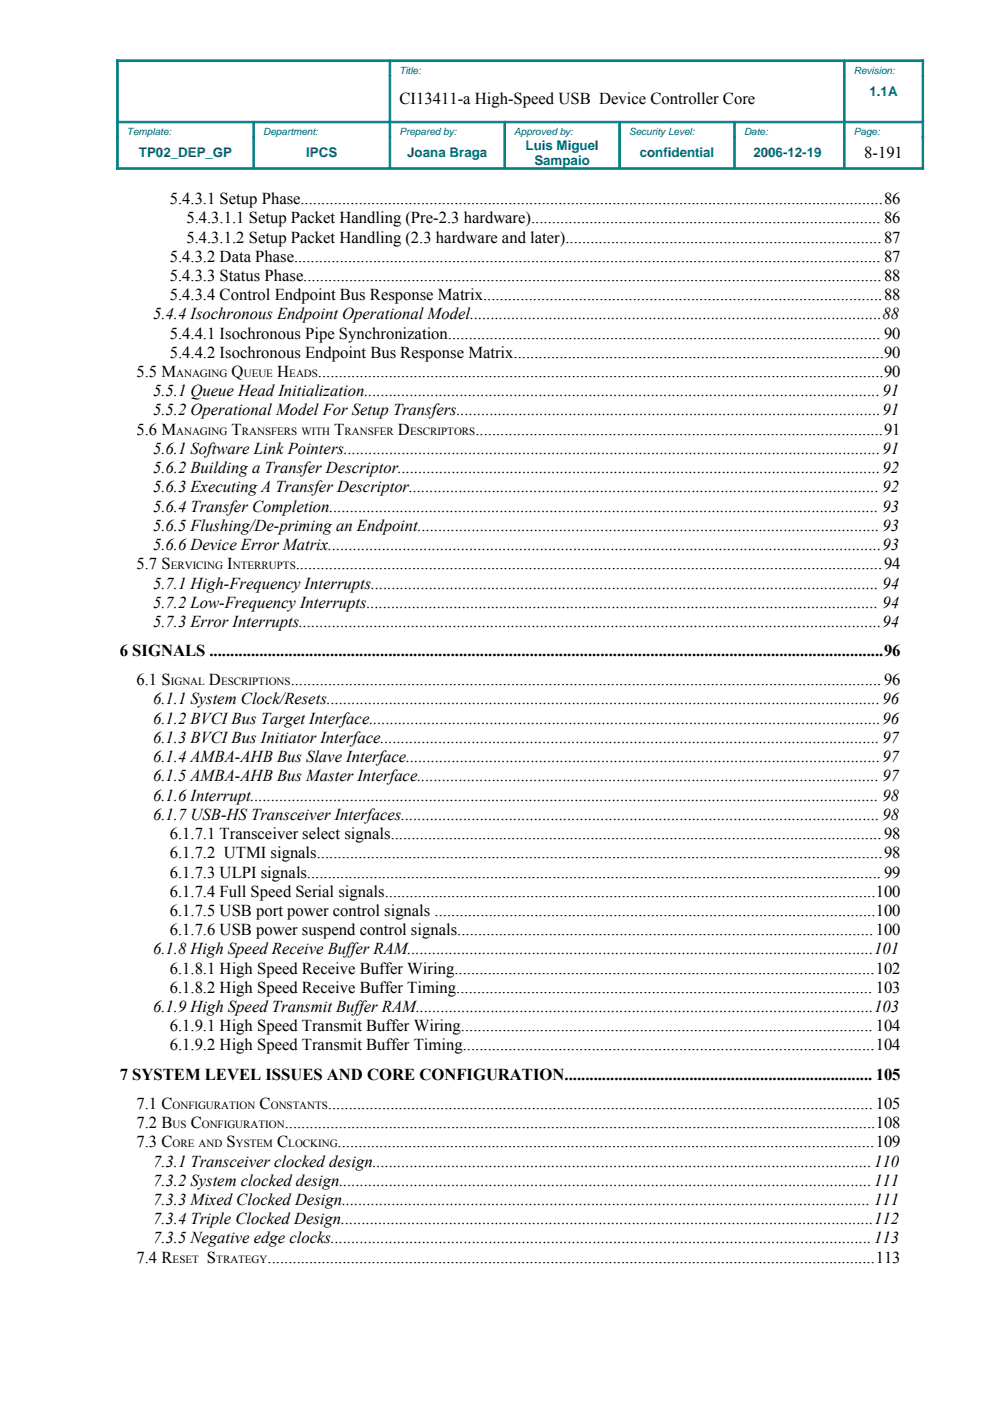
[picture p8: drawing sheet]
<svg xmlns="http://www.w3.org/2000/svg" width="210mm" height="297mm" viewBox="0 0 210 297" stroke-linecap="round" stroke-linejoin="round" font-family="sans-serif">
<defs><g id="words">
<g font-size="3.5">
<text x="84.7" y="22.2">CI13411-a High-Speed USB Device Controller Core</text>
<text x="183.2" y="33.5">8-191</text>
<text x="36" y="43.3">5.4.3.1 Setup Phase............................................................................................................................................86</text>
<text x="39.5" y="47.3">5.4.3.1.1 Setup Packet Handling (Pre-2.3 hardware).................................................................................... 86</text>
<text x="39.5" y="51.4">5.4.3.1.2 Setup Packet Handling (2.3 hardware and later)............................................................................87</text>
<text x="36" y="55.5">5.4.3.2 Data Phase............................................................................................................................................. 87</text>
<text x="36" y="59.6">5.4.3.3 Status Phase...........................................................................................................................................88</text>
<text x="36" y="63.6">5.4.3.4 Control Endpoint Bus Response Matrix................................................................................................88</text>
<text x="32.5" y="67.7">5.4.4 Isochronous Endpoint Operational Model...................................................................................................88</text>
<text x="36" y="71.8">5.4.4.1 Isochronous Pipe Synchronization........................................................................................................ 90</text>
<text x="36" y="75.9">5.4.4.2 Isochronous Endpoint Bus Response Matrix.........................................................................................90</text>
<text x="28.9" y="79.9">5.5 M</text>
<text x="49.1" y="79.9">Q</text>
<text x="58.8" y="79.9">H</text>
<text x="67.4" y="79.9">........................................................................................................................................90</text>
<text x="32.5" y="84">5.5.1 Queue Head Initialization............................................................................................................................91</text>
<text x="32.5" y="88.1">5.5.2 Operational Model For Setup Transfers......................................................................................................91</text>
<text x="28.9" y="92.2">5.6 M</text>
<text x="49.1" y="92.2">T</text>
<text x="70.9" y="92.2">T</text>
<text x="84.4" y="92.2">D</text>
<text x="100.8" y="92.2">..................................................................................................91</text>
<text x="32.5" y="96.2">5.6.1 Software Link Pointers.................................................................................................................................91</text>
<text x="32.5" y="100.3">5.6.2 Building a Transfer Descriptor....................................................................................................................92</text>
<text x="32.5" y="104.4">5.6.3 Executing A Transfer Descriptor................................................................................................................. 92</text>
<text x="32.5" y="108.5">5.6.4 Transfer Completion.................................................................................................................................... 93</text>
<text x="32.5" y="112.5">5.6.5 Flushing/De-priming an Endpoint...............................................................................................................93</text>
<text x="32.5" y="116.6">5.6.6 Device Error Matrix.....................................................................................................................................93</text>
<text x="28.9" y="120.7">5.7 S</text>
<text x="32.5" y="124.8">5.7.1 High-FrequencyInterrupts.......................................................................................................................... 94</text>
<text x="48.2" y="120.7">I</text>
<text x="62.7" y="120.7">.............................................................................................................................................94</text>
<text x="32.5" y="128.8">5.7.2 Low-Frequency Interrupts........................................................................................................................... 94</text>
<text x="32.5" y="132.9">5.7.3 Error Interrupts............................................................................................................................................94</text>
<text x="25.4" y="139.1">6 SIGNALS ..................................................................................................................................................................96</text>
<text x="28.9" y="145.3">6.1 S</text>
<text x="32.5" y="149.4">6.1.1 System Clock/Resets.....................................................................................................................................96</text>
<text x="44.3" y="145.3">D</text>
<text x="61.6" y="145.3">..............................................................................................................................................96</text>
<text x="32.5" y="153.5">6.1.2 BVCIBus Target Interface...........................................................................................................................96</text>
<text x="32.5" y="157.5">6.1.3 BVCIBus Initiator Interface........................................................................................................................97</text>
<text x="32.5" y="161.6">6.1.4 AMBA-AHB Bus Slave Interface..................................................................................................................97</text>
<text x="32.5" y="165.7">6.1.5 AMBA-AHB Bus Master Interface............................................................................................................... 97</text>
<text x="32.5" y="169.8">6.1.6 Interrupt....................................................................................................................................................... 98</text>
<text x="32.5" y="173.8">6.1.7 USB-HS Transceiver Interfaces...................................................................................................................98</text>
<text x="36" y="177.9">6.1.7.1 Transceiver select signals......................................................................................................................98</text>
<text x="36" y="182">6.1.7.2 UTMI signals........................................................................................................................................98</text>
<text x="36" y="186.1">6.1.7.3 ULPI signals.......................................................................................................................................... 99</text>
<text x="36" y="190.1">6.1.7.4 Full Speed Serial signals......................................................................................................................100</text>
<text x="36" y="194.2">6.1.7.5 USB port power control signals ..........................................................................................................100</text>
<text x="32.5" y="202.4">6.1.8 High Speed Receive Buffer RAM................................................................................................................101</text>
<text x="36" y="198.3">6.1.7.6 USB power suspend control signals....................................................................................................100</text>
<text x="36" y="206.4">6.1.8.1 High Speed Receive Buffer Wiring.....................................................................................................102</text>
<text x="32.5" y="214.6">6.1.9 High Speed Transmit Buffer RAM..............................................................................................................103</text>
<text x="36" y="210.5">6.1.8.2 High Speed Receive Buffer Timing.................................................................................................... 103</text>
<text x="36" y="218.7">6.1.9.1 High Speed Transmit Buffer Wiring................................................................................................... 104</text>
<text x="36" y="222.7">6.1.9.2 High Speed Transmit Buffer Timing...................................................................................................104</text>
<text x="25.4" y="228.9">7 SYSTEM LEVEL ISSUES AND CORE CONFIGURATION.......................................................................... 105</text>
<text x="28.9" y="235.1">7.1 C</text>
<text x="28.9" y="239.2">7.2 B</text>
<text x="40.4" y="239.2">C</text>
<text x="55" y="235.1">C</text>
<text x="60.4" y="239.2">..............................................................................................................................................108</text>
<text x="69.5" y="235.1">................................................................................................................................... 105</text>
<text x="28.9" y="243.2">7.3 C</text>
<text x="48" y="243.2">S</text>
<text x="58.8" y="243.2">C</text>
<text x="71.6" y="243.2">.................................................................................................................................109</text>
<text x="32.5" y="247.3">7.3.1 Transceiver clocked design........................................................................................................................110</text>
<text x="32.5" y="251.4">7.3.2 System clocked design................................................................................................................................111</text>
<text x="32.5" y="255.5">7.3.3 Mixed Clocked Design............................................................................................................................... 111</text>
<text x="32.5" y="259.5">7.3.4 Triple Clocked Design................................................................................................................................112</text>
<text x="32.5" y="263.6">7.3.5 Negative edge clocks..................................................................................................................................113</text>
<text x="28.9" y="267.7">7.4 R</text>
<text x="43.9" y="267.7">S</text>
<text x="56.7" y="267.7">..................................................................................................................................................113</text>
</g>
<g font-size="2.8" fill="#004186">
<text x="184.4" y="20.3">1.1A</text>
<text x="29.5" y="33.3">TP02_DEP_GP</text>
<text x="64.9" y="33.3">IPCS</text>
<text x="86.4" y="33.3">Joana Braga</text>
<text x="111.4" y="31.7">Luis Miguel</text>
<text x="113.3" y="35">Sampaio</text>
<text x="135.6" y="33.3">confidential</text>
<text x="159.7" y="33.3">2006-12-19</text>
</g>
<g font-size="2.3">
<text x="37.4" y="79.9">ANAGING</text>
<text x="51.7" y="79.9">UEUE</text>
<text x="61.3" y="79.9">EADS</text>
<text x="37.4" y="92.2">ANAGING</text>
<text x="51.3" y="92.2">RANSFERS WITH</text>
<text x="73" y="92.2">RANSFER</text>
<text x="87" y="92.2">ESCRIPTORS</text>
<text x="36.2" y="120.7">ERVICING</text>
<text x="49.4" y="120.7">NTERRUPTS</text>
<text x="36.2" y="145.3">IGNAL</text>
<text x="46.9" y="145.3">ESCRIPTIONS</text>
<text x="36.6" y="235.1">ONFIGURATION</text>
<text x="36.6" y="239.2">US</text>
<text x="42.8" y="239.2">ONFIGURATION</text>
<text x="57.4" y="235.1">ONSTANTS</text>
<text x="36.6" y="243.2">ORE AND</text>
<text x="50" y="243.2">YSTEM</text>
<text x="61.1" y="243.2">LOCKING</text>
<text x="36.6" y="267.7">ESET</text>
<text x="45.9" y="267.7">TRATEGY</text>
</g>
<g font-size="2.1" fill="#004186">
<text x="84.7" y="15.6">Title:</text>
<text x="181" y="15.6">Revision:</text>
<text x="26.9" y="28.6">Template:</text>
<text x="55.8" y="28.6">Department:</text>
<text x="84.7" y="28.6">Prepared by:</text>
<text x="109" y="28.6">Approved by:</text>
<text x="133.4" y="28.6">Security Level:</text>
<text x="157.8" y="28.6">Date:</text>
<text x="181" y="28.6">Page:</text>
</g>
</g></defs>
<g fill="#008080" stroke="#008080" stroke-width=".21">
<path d="M179 12.7h16.8v.4h-16.8z" fill-rule="evenodd"/>
<path d="M24.7 12.7h58v.4h-58z" fill-rule="evenodd"/>
<path d="M82.7 12.7h96.3v.4h-96.3z" fill-rule="evenodd"/>
<path d="M179 25.7h16.5v.3h-16.5z" fill-rule="evenodd"/>
<path d="M53.8 25.7h28.9v.3h-28.9z" fill-rule="evenodd"/>
<path d="M155.7 25.7h23.3v.3h-23.3z" fill-rule="evenodd"/>
<path d="M25.1 25.7h28.7v.3h-28.7z" fill-rule="evenodd"/>
<path d="M82.7 25.7h24.3v.3h-24.3z" fill-rule="evenodd"/>
<path d="M107 25.7h24.4v.3h-24.4z" fill-rule="evenodd"/>
<path d="M131.4 25.7h24.3v.3h-24.3z" fill-rule="evenodd"/>
<path d="M179 35.6h16.8v.3h-16.8z" fill-rule="evenodd"/>
<path d="M24.7 35.6h29.1v.3h-29.1z" fill-rule="evenodd"/>
<path d="M53.8 35.6h28.9v.3h-28.9z" fill-rule="evenodd"/>
<path d="M82.7 35.6h24.3v.3h-24.3z" fill-rule="evenodd"/>
<path d="M107 35.6h24.4v.3h-24.4z" fill-rule="evenodd"/>
<path d="M131.4 35.6h24.3v.3h-24.3z" fill-rule="evenodd"/>
<path d="M155.7 35.6h23.3v.3h-23.3z" fill-rule="evenodd"/>
<path d="M24.7 29.1h.4v6.8h-.4z" fill-rule="evenodd"/>
<path d="M24.7 12.7h.4v13h-.4z" fill-rule="evenodd"/>
<path d="M24.7 25.7h.4v3.4h-.4z" fill-rule="evenodd"/>
<path d="M53.6 26.1h.3v3h-.3z" fill-rule="evenodd"/>
<path d="M53.6 29.1h.3v6.4h-.3z" fill-rule="evenodd"/>
<path d="M82.5 16.1h.3v9.6h-.3z" fill-rule="evenodd"/>
<path d="M82.5 13.1h.3v3h-.3z" fill-rule="evenodd"/>
<path d="M82.5 25.7h.3v3.4h-.3z" fill-rule="evenodd"/>
<path d="M82.5 29.1h.3v6.4h-.3z" fill-rule="evenodd"/>
<path d="M106.9 26.1h.3v3h-.3z" fill-rule="evenodd"/>
<path d="M106.9 29.1h.3v6.4h-.3z" fill-rule="evenodd"/>
<path d="M131.2 26.1h.4v3h-.4z" fill-rule="evenodd"/>
<path d="M131.2 29.1h.4v6.4h-.4z" fill-rule="evenodd"/>
<path d="M155.6 26.1h.3v3h-.3z" fill-rule="evenodd"/>
<path d="M155.6 29.1h.3v6.4h-.3z" fill-rule="evenodd"/>
<path d="M178.9 13.1h.3v3h-.3z" fill-rule="evenodd"/>
<path d="M178.9 16.1h.3v9.6h-.3z" fill-rule="evenodd"/>
<path d="M178.9 25.7h.3v3.4h-.3z" fill-rule="evenodd"/>
<path d="M178.9 29.1h.3v6.4h-.3z" fill-rule="evenodd"/>
<path d="M195.5 29.1h.3v6.8h-.3z" fill-rule="evenodd"/>
<path d="M195.5 16.1h.3v9.6h-.3z" fill-rule="evenodd"/>
<path d="M195.5 12.7h.3v3.4h-.3z" fill-rule="evenodd"/>
<path d="M195.5 25.7h.3v3.4h-.3z" fill-rule="evenodd"/>
</g>
<use href="#words"/>
</svg>
